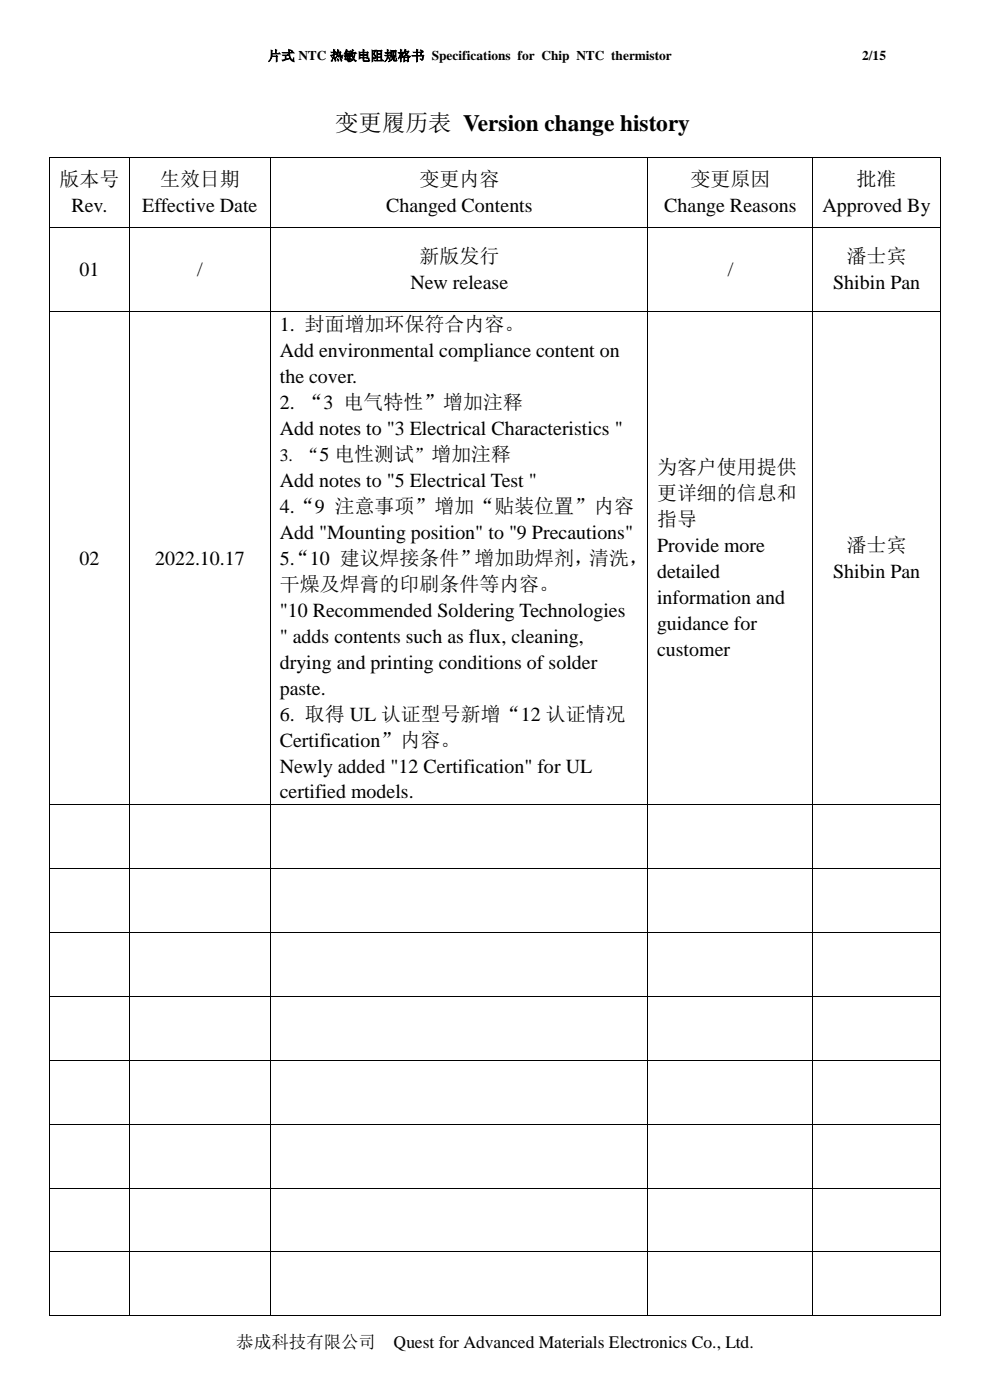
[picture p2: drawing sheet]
<svg xmlns="http://www.w3.org/2000/svg" width="210mm" height="297mm" viewBox="0 0 210 297" stroke-linecap="round" stroke-linejoin="round" font-family="sans-serif">
<defs><g id="words">
<text font-size="5" x="71.1" y="27.8">变更履历表 Version change history</text>
<g font-size="4.2">
<text x="12.6" y="39.5">版本号</text>
<text x="34" y="39.5">生效日期</text>
<text x="89" y="39.5">变更内容</text>
<text x="146.5" y="39.5">变更原因</text>
<text x="181.7" y="39.5">批准</text>
<text x="15.2" y="45">Rev.</text>
<text x="30.2" y="45">Effective Date</text>
<text x="81.9" y="45">Changed Contents</text>
<text x="140.9" y="45">Change Reasons</text>
<text x="174.5" y="45">Approved By</text>
<text x="16.8" y="58.6">01</text>
<text x="41.8" y="58.6">/</text>
<text x="89" y="55.8">新版发行</text>
<text x="154.4" y="58.6">/</text>
<text x="179.6" y="55.8">潘士宾</text>
<text x="87.1" y="61.3">New release</text>
<text x="176.7" y="61.3">Shibin Pan</text>
<text x="59.4" y="70.3">1. 封面增加环保符合内容。</text>
<text x="59.4" y="75.8">Add environmental compliance content on</text>
<text x="59.4" y="81.3">the cover.</text>
<text x="59.4" y="86.8">2. “3 电气特性”增加注释</text>
<text x="59.4" y="92.3">Add notes to &quot;3 Electrical Characteristics &quot;</text>
<text x="139.4" y="100.6">为客户使用提供</text>
<text x="59.4" y="103.4">Add notes to &quot;5 Electrical Test &quot;</text>
<text x="139.4" y="106.1">更详细的信息和</text>
<text x="59.4" y="108.9">4.“9 注意事项”增加“贴装位置”内容</text>
<text x="139.4" y="111.6">指导</text>
<text x="16.8" y="119.9">02</text>
<text x="32.9" y="119.9">2022.10.17</text>
<text x="59.4" y="114.4">Add &quot;Mounting position&quot; to &quot;9 Precautions&quot;</text>
<text x="59.4" y="119.9">5.“10 建议焊接条件”增加助焊剂，清洗，</text>
<text x="139.4" y="117.1">Provide more</text>
<text x="179.6" y="117.1">潘士宾</text>
<text x="59.4" y="125.4">干燥及焊膏的印刷条件等内容。</text>
<text x="139.4" y="122.6">detailed</text>
<text x="176.7" y="122.6">Shibin Pan</text>
<text x="59.4" y="130.9">&quot;10 Recommended Soldering Technologies</text>
<text x="139.4" y="128.1">information and</text>
<text x="59.4" y="136.4">&quot; adds contents such as flux, cleaning,</text>
<text x="139.4" y="133.6">guidance for</text>
<text x="59.4" y="141.9">drying and printing conditions of solder</text>
<text x="139.4" y="139.1">customer</text>
<text x="59.4" y="147.4">paste.</text>
<text x="59.4" y="152.9">6. 取得 UL 认证型号新增“12 认证情况</text>
<text x="59.4" y="158.4">Certification”内容。</text>
<text x="59.4" y="163.9">Newly added &quot;12 Certification&quot; for UL</text>
<text x="59.4" y="169.4">certified models.</text>
</g>
<g font-size="3.7">
<text x="59.4" y="97.8">3. “5 电性测试”增加注释</text>
<text x="50.1" y="286">恭成科技有限公司</text>
<text x="83.5" y="286">Quest for Advanced Materials Electronics Co., Ltd.</text>
</g>
<g font-size="2.8">
<text x="56.8" y="12.8">片式 NTC 热敏电阻规格书 Specifications for Chip NTC thermistor</text>
<text x="182.9" y="12.8">2/15</text>
</g>
</g></defs>
<g fill="#000">
<path d="M10.4 33.3h.2v.2h-.2z" fill-rule="evenodd"/>
<path d="M10.4 33.3h.2v.2h-.2z" fill-rule="evenodd"/>
<path d="M27.4 33.3h.1v.2h-.1z" fill-rule="evenodd"/>
<path d="M57.3 33.3h.2v.2h-.2z" fill-rule="evenodd"/>
<path d="M137.4 33.3h.1v.2h-.1z" fill-rule="evenodd"/>
<path d="M172.4 33.3h.1v.2h-.1z" fill-rule="evenodd"/>
<path d="M199.4 33.3h.2v.2h-.2z" fill-rule="evenodd"/>
<path d="M199.4 33.3h.2v.2h-.2z" fill-rule="evenodd"/>
<path d="M10.4 48.1h.2v.2h-.2z" fill-rule="evenodd"/>
<path d="M27.4 48.1h.1v.2h-.1z" fill-rule="evenodd"/>
<path d="M57.3 48.1h.2v.2h-.2z" fill-rule="evenodd"/>
<path d="M137.4 48.1h.1v.2h-.1z" fill-rule="evenodd"/>
<path d="M172.4 48.1h.1v.2h-.1z" fill-rule="evenodd"/>
<path d="M199.4 48.1h.2v.2h-.2z" fill-rule="evenodd"/>
<path d="M10.4 65.9h.2v.2h-.2z" fill-rule="evenodd"/>
<path d="M27.4 65.9h.1v.2h-.1z" fill-rule="evenodd"/>
<path d="M57.3 65.9h.2v.2h-.2z" fill-rule="evenodd"/>
<path d="M137.4 65.9h.1v.2h-.1z" fill-rule="evenodd"/>
<path d="M172.4 65.9h.1v.2h-.1z" fill-rule="evenodd"/>
<path d="M199.4 65.9h.2v.2h-.2z" fill-rule="evenodd"/>
<path d="M10.4 170.7h.2v.1h-.2z" fill-rule="evenodd"/>
<path d="M27.4 170.7h.1v.1h-.1z" fill-rule="evenodd"/>
<path d="M57.3 170.7h.2v.1h-.2z" fill-rule="evenodd"/>
<path d="M137.4 170.7h.1v.1h-.1z" fill-rule="evenodd"/>
<path d="M172.4 170.7h.1v.1h-.1z" fill-rule="evenodd"/>
<path d="M199.4 170.7h.2v.1h-.2z" fill-rule="evenodd"/>
<path d="M10.4 184.2h.2v.2h-.2z" fill-rule="evenodd"/>
<path d="M10.4 197.8h.2v.1h-.2z" fill-rule="evenodd"/>
<path d="M27.4 184.2h.1v.2h-.1z" fill-rule="evenodd"/>
<path d="M27.4 197.8h.1v.1h-.1z" fill-rule="evenodd"/>
<path d="M57.3 184.2h.2v.2h-.2z" fill-rule="evenodd"/>
<path d="M57.3 197.8h.2v.1h-.2z" fill-rule="evenodd"/>
<path d="M137.4 184.2h.1v.2h-.1z" fill-rule="evenodd"/>
<path d="M137.4 197.8h.1v.1h-.1z" fill-rule="evenodd"/>
<path d="M172.4 184.2h.1v.2h-.1z" fill-rule="evenodd"/>
<path d="M172.4 197.8h.1v.1h-.1z" fill-rule="evenodd"/>
<path d="M199.4 184.2h.2v.2h-.2z" fill-rule="evenodd"/>
<path d="M199.4 197.8h.2v.1h-.2z" fill-rule="evenodd"/>
<path d="M10.4 211.3h.2v.2h-.2z" fill-rule="evenodd"/>
<path d="M27.4 211.3h.1v.2h-.1z" fill-rule="evenodd"/>
<path d="M57.3 211.3h.2v.2h-.2z" fill-rule="evenodd"/>
<path d="M137.4 211.3h.1v.2h-.1z" fill-rule="evenodd"/>
<path d="M172.4 211.3h.1v.2h-.1z" fill-rule="evenodd"/>
<path d="M199.4 211.3h.2v.2h-.2z" fill-rule="evenodd"/>
<path d="M10.4 224.9h.2v.1h-.2z" fill-rule="evenodd"/>
<path d="M10.4 238.4h.2v.2h-.2z" fill-rule="evenodd"/>
<path d="M27.4 224.9h.1v.1h-.1z" fill-rule="evenodd"/>
<path d="M27.4 238.4h.1v.2h-.1z" fill-rule="evenodd"/>
<path d="M57.3 224.9h.2v.1h-.2z" fill-rule="evenodd"/>
<path d="M57.3 238.4h.2v.2h-.2z" fill-rule="evenodd"/>
<path d="M137.4 224.9h.1v.1h-.1z" fill-rule="evenodd"/>
<path d="M137.4 238.4h.1v.2h-.1z" fill-rule="evenodd"/>
<path d="M172.4 224.9h.1v.1h-.1z" fill-rule="evenodd"/>
<path d="M172.4 238.4h.1v.2h-.1z" fill-rule="evenodd"/>
<path d="M199.4 224.9h.2v.1h-.2z" fill-rule="evenodd"/>
<path d="M199.4 238.4h.2v.2h-.2z" fill-rule="evenodd"/>
<path d="M10.4 252h.2v.1h-.2z" fill-rule="evenodd"/>
<path d="M27.4 252h.1v.1h-.1z" fill-rule="evenodd"/>
<path d="M57.3 252h.2v.1h-.2z" fill-rule="evenodd"/>
<path d="M137.4 252h.1v.1h-.1z" fill-rule="evenodd"/>
<path d="M172.4 252h.1v.1h-.1z" fill-rule="evenodd"/>
<path d="M199.4 252h.2v.1h-.2z" fill-rule="evenodd"/>
<path d="M10.4 265.5h.2v.2h-.2z" fill-rule="evenodd"/>
<path d="M10.4 279.1h.2v.1h-.2z" fill-rule="evenodd"/>
<path d="M10.4 279.1h.2v.1h-.2z" fill-rule="evenodd"/>
<path d="M27.4 265.5h.1v.2h-.1z" fill-rule="evenodd"/>
<path d="M27.4 279.1h.1v.1h-.1z" fill-rule="evenodd"/>
<path d="M57.3 265.5h.2v.2h-.2z" fill-rule="evenodd"/>
<path d="M57.3 279.1h.2v.1h-.2z" fill-rule="evenodd"/>
<path d="M137.4 265.5h.1v.2h-.1z" fill-rule="evenodd"/>
<path d="M137.4 279.1h.1v.1h-.1z" fill-rule="evenodd"/>
<path d="M172.4 265.5h.1v.2h-.1z" fill-rule="evenodd"/>
<path d="M172.4 279.1h.1v.1h-.1z" fill-rule="evenodd"/>
<path d="M199.4 265.5h.2v.2h-.2z" fill-rule="evenodd"/>
<path d="M199.4 279.1h.2v.1h-.2z" fill-rule="evenodd"/>
<path d="M199.4 279.1h.2v.1h-.2z" fill-rule="evenodd"/>
</g>
<g fill="none" stroke="#000" stroke-width=".21">
<path d="M10.5 33.5v14.6M10.6 33.4h16.8M27.4 33.5v14.6M27.5 33.4h29.8M57.4 33.5v14.6M57.5 33.4h79.9M137.4 33.5v14.6M137.5 33.4h34.9M172.5 33.5v14.6M172.5 33.4h26.9M199.5 33.5v14.6M10.5 48.3v17.6"/>
<path d="M10.6 48.2h16.8M27.4 48.3v17.6M27.5 48.2h29.8M57.4 48.3v17.6M57.5 48.2h79.9M137.4 48.3v17.6M137.5 48.2h34.9M172.5 48.3v17.6M172.5 48.2h26.9M199.5 48.3v17.6M10.5 66.1v104.6M10.6 66h16.8"/>
<path d="M27.4 66.1v104.6M27.5 66h29.8M57.4 66.1v104.6M57.5 66h79.9M137.4 66.1v104.6M137.5 66h34.9M172.5 66.1v104.6M172.5 66h26.9M199.5 66.1v104.6M10.5 170.8v13.4M10.6 170.8h16.8M27.4 170.8v13.4"/>
<path d="M27.5 170.8h29.8M57.4 170.8v13.4M57.5 170.8h79.9M137.4 170.8v13.4M137.5 170.8h34.9M172.5 170.8v13.4M172.5 170.8h26.9M199.5 170.8v13.4M10.5 184.4v13.4M10.5 197.9v13.4M10.6 184.3h16.8M10.6 197.8h16.8"/>
<path d="M27.4 184.4v13.4M27.4 197.9v13.4M27.5 184.3h29.8M27.5 197.8h29.8M57.4 184.4v13.4M57.4 197.9v13.4M57.5 184.3h79.9M57.5 197.8h79.9M137.4 184.4v13.4M137.4 197.9v13.4M137.5 184.3h34.9M137.5 197.8h34.9"/>
<path d="M172.5 184.4v13.4M172.5 197.9v13.4M172.5 184.3h26.9M172.5 197.8h26.9M199.5 184.4v13.4M199.5 197.9v13.4M10.5 211.5v13.4M10.6 211.4h16.8M27.4 211.5v13.4M27.5 211.4h29.8M57.4 211.5v13.4M57.5 211.4h79.9"/>
<path d="M137.4 211.5v13.4M137.5 211.4h34.9M172.5 211.5v13.4M172.5 211.4h26.9M199.5 211.5v13.4M10.5 225v13.4M10.5 238.6v13.4M10.6 224.9h16.8M10.6 238.5h16.8M27.4 225v13.4M27.4 238.6v13.4M27.5 224.9h29.8"/>
<path d="M27.5 238.5h29.8M57.4 225v13.4M57.4 238.6v13.4M57.5 224.9h79.9M57.5 238.5h79.9M137.4 225v13.4M137.4 238.6v13.4M137.5 224.9h34.9M137.5 238.5h34.9M172.5 225v13.4M172.5 238.6v13.4M172.5 224.9h26.9"/>
<path d="M172.5 238.5h26.9M199.5 225v13.4M199.5 238.6v13.4M10.5 252.1v13.4M10.6 252h16.8M27.4 252.1v13.4M27.5 252h29.8M57.4 252.1v13.4M57.5 252h79.9M137.4 252.1v13.4M137.5 252h34.9M172.5 252.1v13.4"/>
<path d="M172.5 252h26.9M199.5 252.1v13.4M10.5 265.7v13.4M10.6 265.6h16.8M10.6 279.1h16.8M27.4 265.7v13.4M27.5 265.6h29.8M27.5 279.1h29.8M57.4 265.7v13.4M57.5 265.6h79.9M57.5 279.1h79.9M137.4 265.7v13.4"/>
<path d="M137.5 265.6h34.9M137.5 279.1h34.9M172.5 265.7v13.4M172.5 265.6h26.9M172.5 279.1h26.9M199.5 265.7v13.4"/>
</g>
<use href="#words"/>
</svg>
